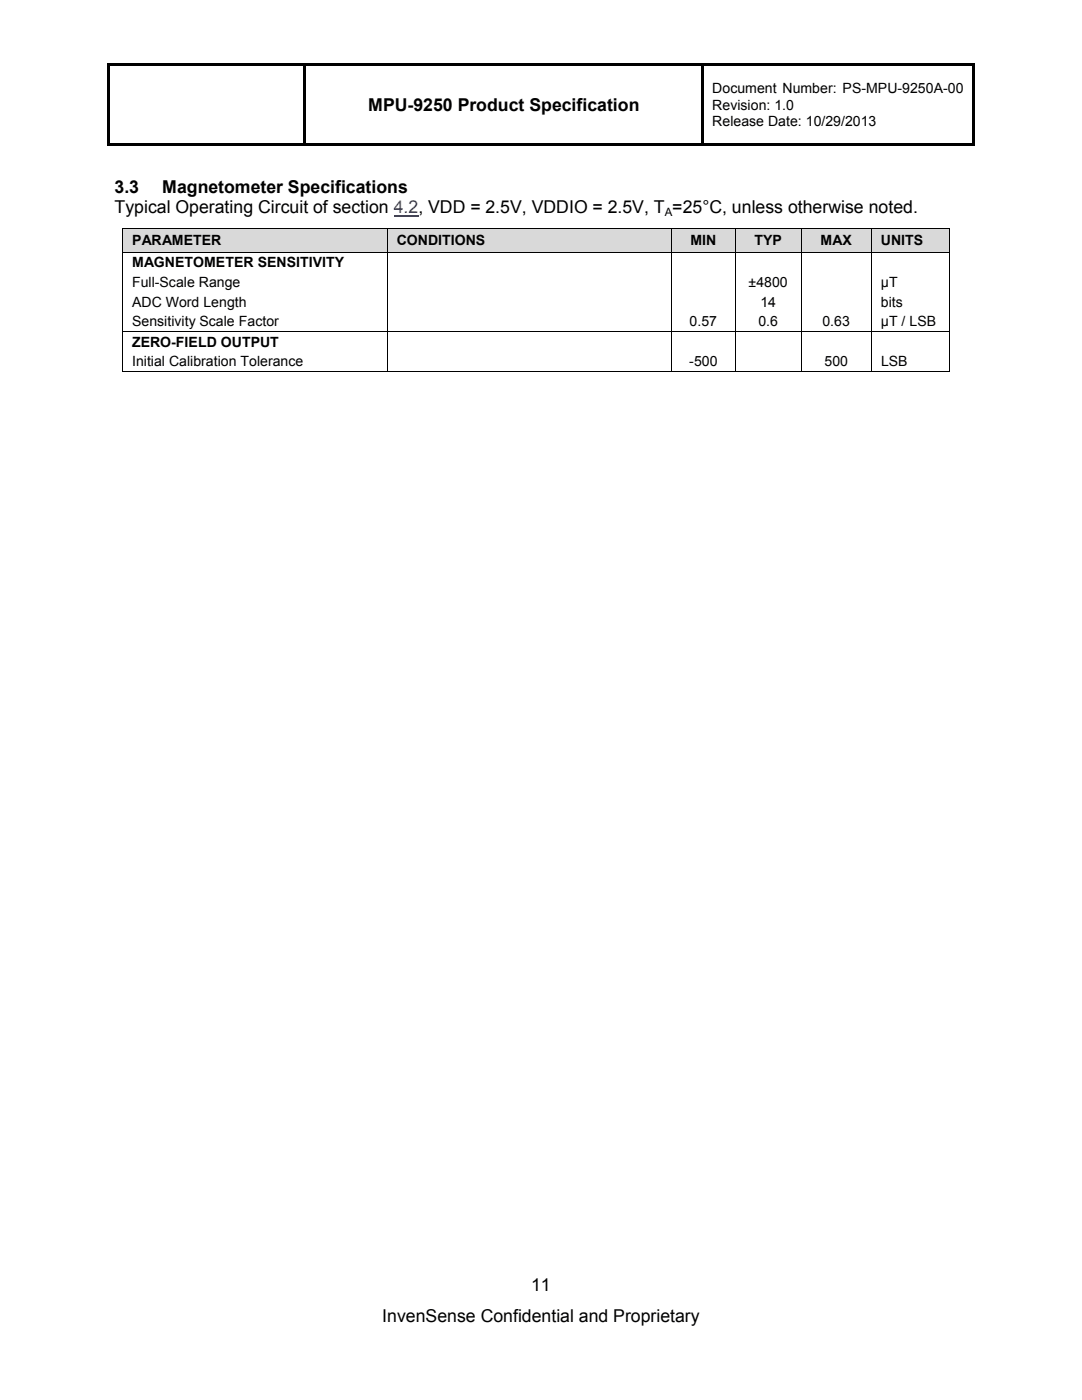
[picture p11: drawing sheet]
<svg xmlns="http://www.w3.org/2000/svg" width="216mm" height="279mm" viewBox="0 0 216 279" stroke-linecap="round" stroke-linejoin="round" font-family="sans-serif">
<defs><g id="words">
<g font-size="3.5">
<text x="73.5" y="22.2">MPU-9250 Product Specification</text>
<text x="22.9" y="38.6">3.3</text>
<text x="32.4" y="38.6">Magnetometer Specifications</text>
<text x="22.9" y="42.6">Typical Operating Circuit of section 4.2, VDD = 2.5V, VDDIO = 2.5V, T =25°C, unless otherwise noted.</text>
<text x="106" y="257.6">11</text>
<text x="76.3" y="263.8">InvenSense Confidential and Proprietary</text>
</g>
<g font-size="2.8">
<text x="142.1" y="18.6">Document Number: PS-MPU-9250A-00</text>
<text x="142.1" y="21.9">Revision: 1.0</text>
<text x="142.1" y="25.1">Release Date: 10/29/2013</text>
<text x="26.4" y="48.9">PARAMETER</text>
<text x="26.4" y="53.3">MAGNETOMETER SENSITIVITY</text>
<text x="79.2" y="48.9">CONDITIONS</text>
<text x="137.8" y="48.9">MIN</text>
<text x="150.6" y="48.9">TYP</text>
<text x="163.7" y="48.9">MAX</text>
<text x="175.8" y="48.9">UNITS</text>
<text x="26.4" y="57.2">Full-Scale Range</text>
<text x="149.4" y="57.2">±4800</text>
<text x="175.8" y="57.2">µT</text>
<text x="26.4" y="61.2">ADC Word Length</text>
<text x="26.4" y="65.1">Sensitivity Scale Factor</text>
<text x="137.6" y="65.1">0.57</text>
<text x="151.3" y="65.1">0.6</text>
<text x="151.7" y="61.2">14</text>
<text x="164.1" y="65.1">0.63</text>
<text x="175.8" y="65.1">µT / LSB</text>
<text x="175.8" y="61.2">bits</text>
<text x="26.4" y="69.2">ZERO-FIELD OUTPUT</text>
<text x="26.4" y="73.1">Initial Calibration Tolerance</text>
<text x="137.5" y="73.1">-500</text>
<text x="164.5" y="73.1">500</text>
<text x="175.8" y="73.1">LSB</text>
</g>
<text font-size="2.3" x="132.6" y="43.1">A</text>
</g></defs>
<path d="M21.4 12.7h.5v.5h-.5zM21.4 12.7h173.1v.5h-173.1zM193.9 12.7h.6v.5h-.6zM21.4 13.2h.5v15.9h-.5zM21.4 28.6h39.2v.5h-39.2zM60.6 13.2h.5v15.9h-.5zM61.1 28.6h78.9v.5h-78.9zM140 13.2h.5v15.9h-.5zM140.5 28.6h53.4v.5h-53.4zM193.9 13.2h.6v15.9h-.6zM193.9 28.6h.6v.5h-.6z" fill="#000"/>
<path d="M78.6 43.1h4.9" fill="none" stroke="#00f" stroke-width=".25"/>
<g fill="#d9d9d9">
<path d="M24.5 45.6h52.7v4.6h-52.7z"/>
<path d="M26.4 45.6h49v4.6h-49z"/>
<path d="M77.3 45.6h56.7v4.6h-56.7z"/>
<path d="M79.2 45.6h52.9v4.6h-52.9z"/>
<path d="M134.1 45.6h12.6v4.6h-12.6z"/>
<path d="M136 45.6h8.8v4.6h-8.8z"/>
<path d="M146.7 45.6h13.1v4.6h-13.1z"/>
<path d="M148.6 45.6h9.4v4.6h-9.4z"/>
<path d="M159.9 45.6h13.9v4.6h-13.9z"/>
<path d="M161.8 45.6h10.2v4.6h-10.2z"/>
<path d="M173.9 45.6h15.6v4.6h-15.6z"/>
<path d="M175.8 45.6h11.8v4.6h-11.8z"/>
</g>
<path d="M24.4 45.5l.1 .1zM189.5 45.5l.1 .1zM189.5 74.1l.1 .1z" fill="#000"/>
<g fill="none" stroke="#000" stroke-width=".2">
<path d="M24.4 45.6h165.2M24.4 50.3h165.2M24.4 45.6v4.6M24.4 50.3v15.8M77.3 45.6v4.6M77.3 50.3v15.8M134 45.6v4.6M134 50.3v15.8M146.7 45.6v4.6M146.7 50.3v15.8M159.9 45.6v4.6M159.9 50.3v15.8"/>
<path d="M173.9 45.6v4.6M173.9 50.3v15.8M189.5 45.6v4.6M189.5 50.3v15.8M24.4 66.2h165.2M24.4 74.2h52.8M24.4 66.2v8M77.3 66.2v8M77.3 74.2h56.7M134 66.2v8M134.1 74.2h12.6M146.7 66.2v8"/>
<path d="M146.8 74.2h13M159.9 66.2v8M159.9 74.2h13.9M173.9 66.2v8M173.9 74.2h15.6M189.5 66.2v8"/>
</g>
<use href="#words"/>
</svg>
